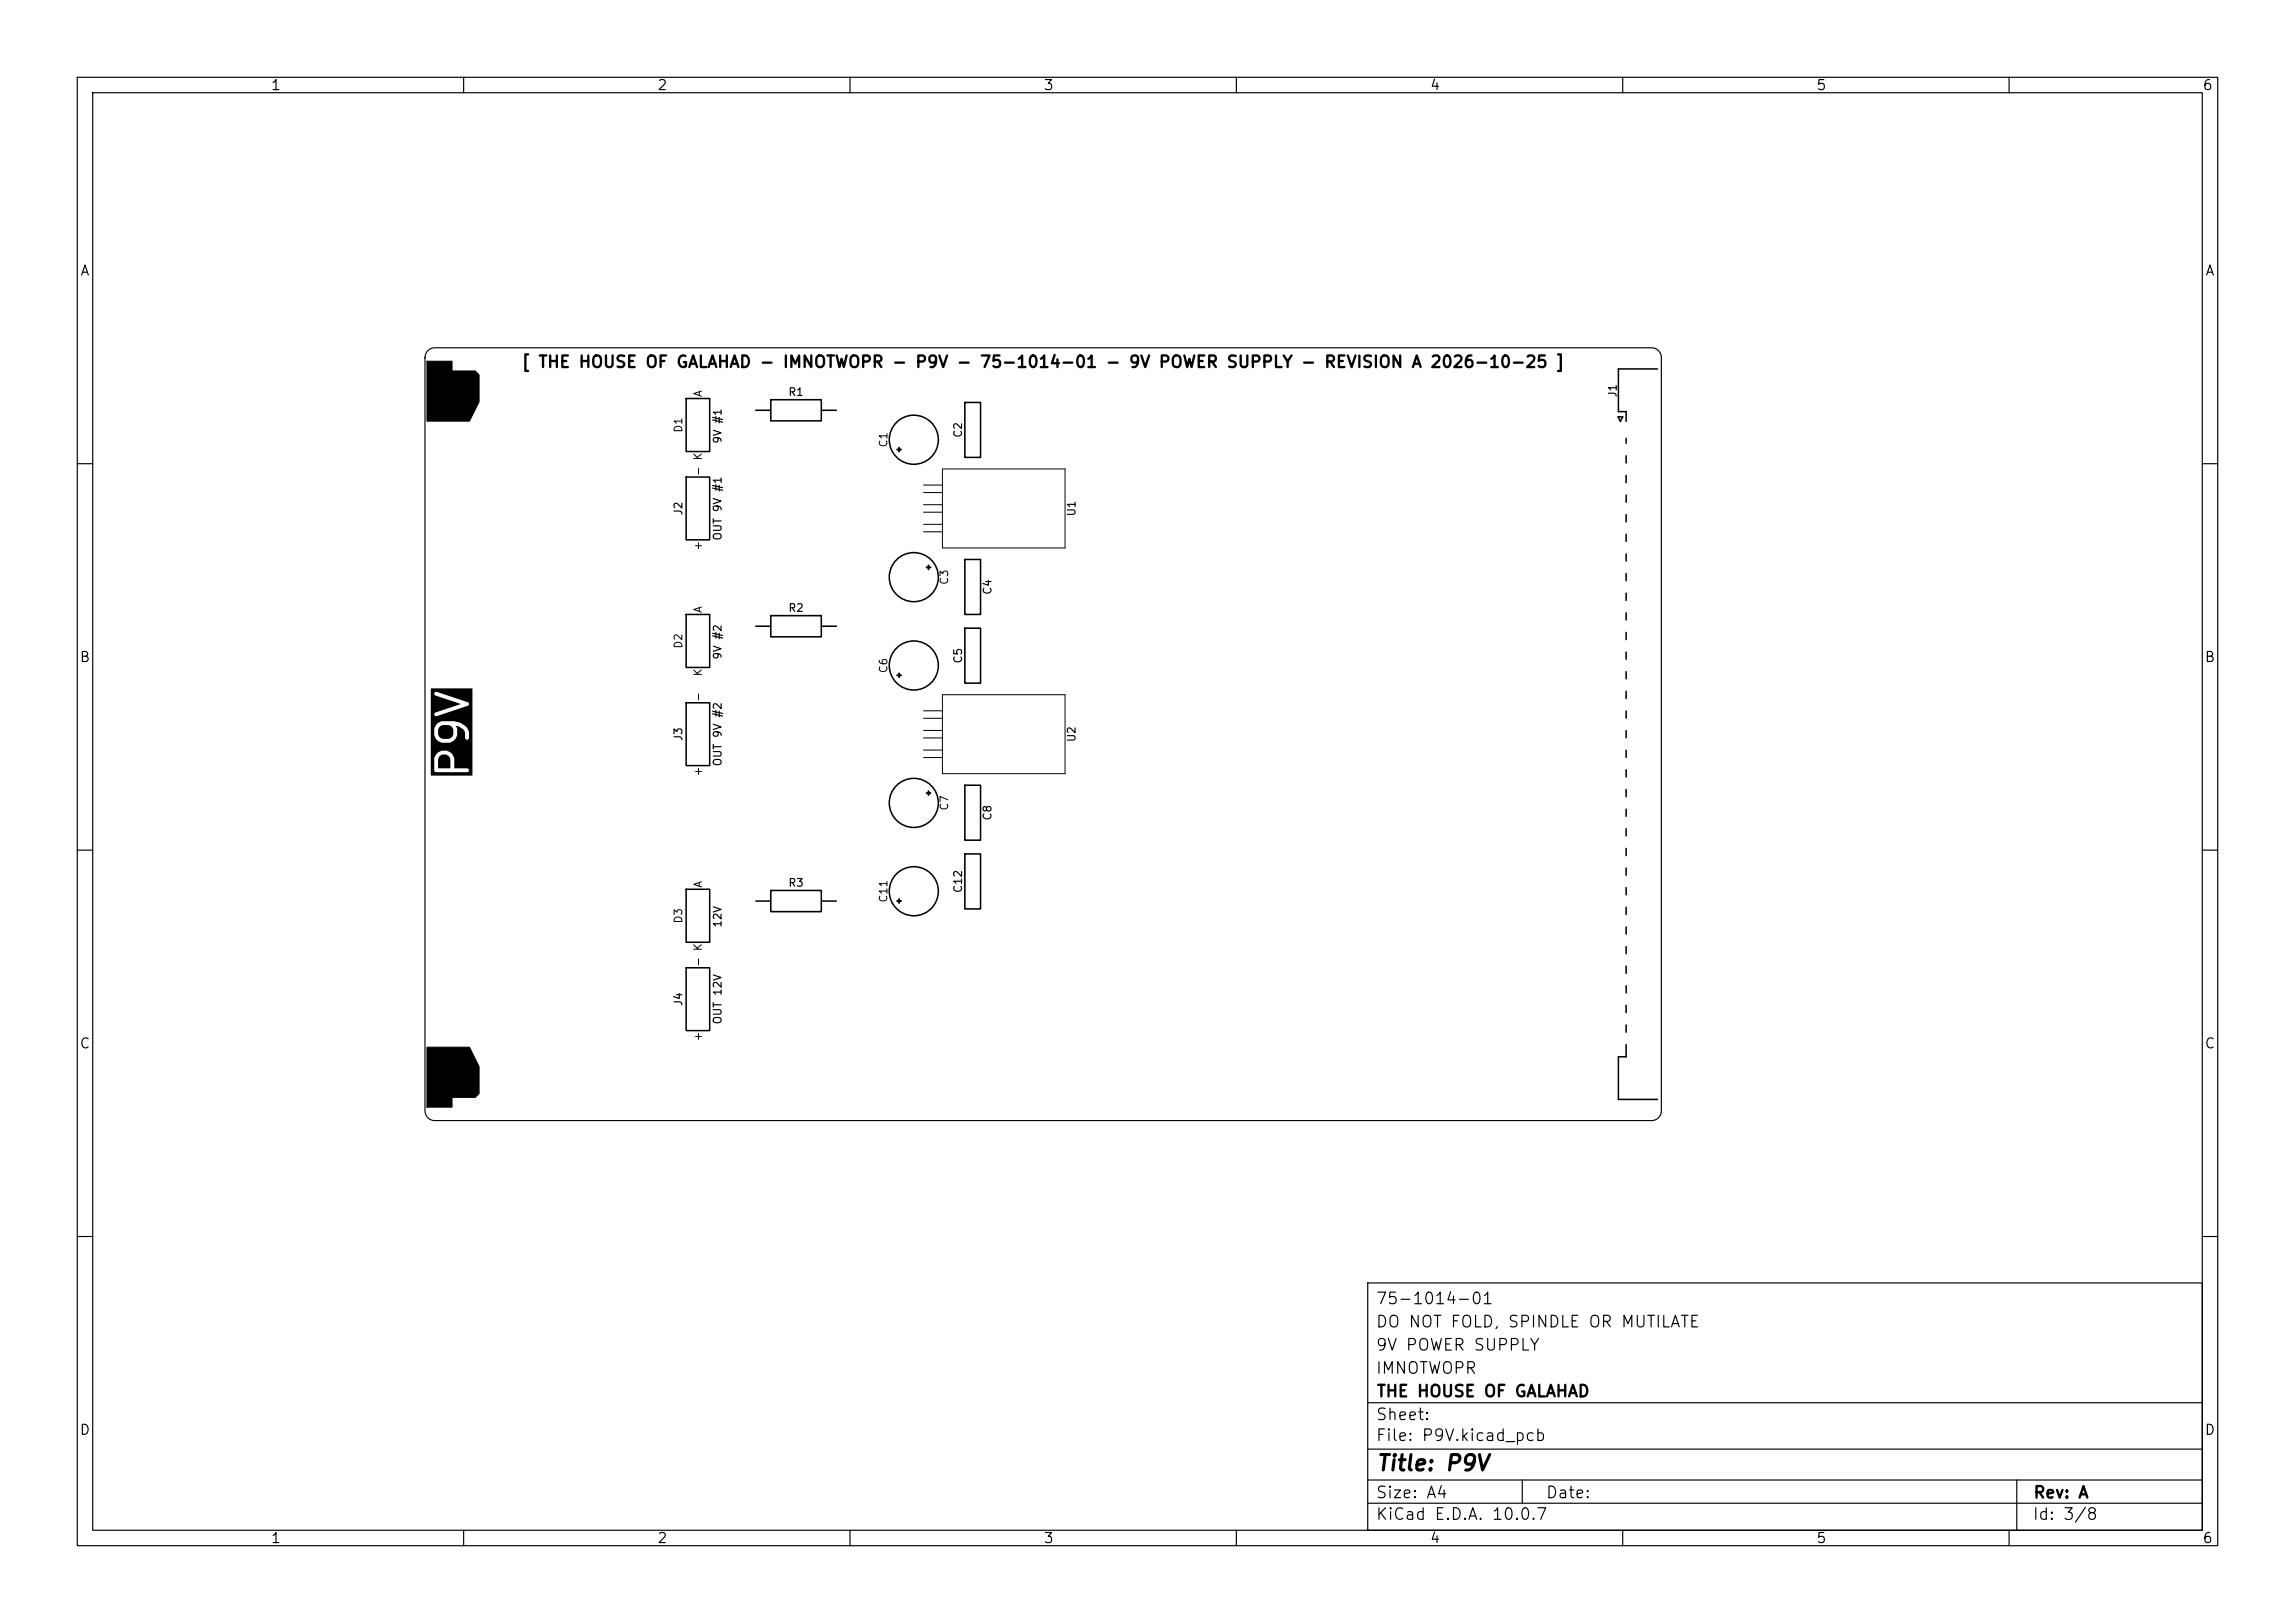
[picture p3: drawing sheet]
<svg xmlns="http://www.w3.org/2000/svg" width="297mm" height="210mm" viewBox="0 0 297 210" stroke-linecap="round" stroke-linejoin="round" font-family="sans-serif">
<defs><g id="words">
<text font-size="2" x="178" y="190.8">Title: P9V</text>
<g font-size="1.5">
<text x="67.4" y="47.9">[ THE HOUSE OF GALAHAD - IMNOTWOPR - P9V - 75-1014-01 - 9V POWER SUPPLY - REVISION A 2026-10-25 ]</text>
<text x="178" y="172.1">DO NOT FOLD, SPINDLE OR MUTILATE</text>
<text x="178" y="169.1">75-1014-01</text>
<text x="178" y="178.1">IMNOTWOPR</text>
<text x="178" y="175.1">9V POWER SUPPLY</text>
<text x="178" y="184.1">Sheet:</text>
<text x="178" y="181.1">THE HOUSE OF GALAHAD</text>
<text x="178" y="186.8">File: P9V.kicad_pcb</text>
<text x="178" y="197">KiCad E.D.A. 10.0.7</text>
<text x="178" y="194.2">Size: A4</text>
<text x="200" y="194.2">Date:</text>
<text x="263" y="197">Id: 3/8</text>
<text x="263" y="194.2">Rev: A</text>
</g>
<g font-size="1.3">
<text x="35" y="12">1</text>
<text x="85" y="12">2</text>
<text x="135" y="12">3</text>
<text x="185" y="12">4</text>
<text x="235" y="12">5</text>
<text x="285" y="12">6</text>
<text x="10.3" y="36">A</text>
<text x="285.3" y="36">A</text>
<text x="10.2" y="86">B</text>
<text x="285.2" y="86">B</text>
<text x="10.2" y="136">C</text>
<text x="285.2" y="136">C</text>
<text x="10.2" y="186">D</text>
<text x="285.2" y="186">D</text>
<text x="35" y="200">1</text>
<text x="85" y="200">2</text>
<text x="135" y="200">3</text>
<text x="185" y="200">4</text>
<text x="235" y="200">5</text>
<text x="285" y="200">6</text>
</g>
<g font-size="1">
<text x="91.1" y="51.5" transform="rotate(-90 91.1 51.5)">A</text>
<text x="101.9" y="51.5">R1</text>
<text x="209.5" y="51.5" transform="rotate(-90 209.5 51.5)">J1</text>
<text x="88.5" y="56.1" transform="rotate(-90 88.5 56.1)">D1</text>
<text x="93.6" y="57.5" transform="rotate(-90 93.6 57.5)">9V #1</text>
<text x="115.1" y="58" transform="rotate(-90 115.1 58)">C1</text>
<text x="124.7" y="56.7" transform="rotate(-90 124.7 56.7)">C2</text>
<text x="91.1" y="61.7" transform="rotate(-90 91.1 61.7)">- K</text>
<text x="88.5" y="66.8" transform="rotate(-90 88.5 66.8)">J2</text>
<text x="91.1" y="71.3" transform="rotate(-90 91.1 71.3)">+</text>
<text x="93.6" y="70" transform="rotate(-90 93.6 70)">OUT 9V #1</text>
<text x="139.4" y="66.9" transform="rotate(-90 139.4 66.9)">U1</text>
<text x="123" y="75.8" transform="rotate(-90 123 75.8)">C3</text>
<text x="128.6" y="77" transform="rotate(-90 128.6 77)">C4</text>
<text x="91.1" y="79.4" transform="rotate(-90 91.1 79.4)">A</text>
<text x="101.9" y="79.4">R2</text>
<text x="88.5" y="84" transform="rotate(-90 88.5 84)">D2</text>
<text x="91.1" y="87.6" transform="rotate(-90 91.1 87.6)">K</text>
<text x="93.6" y="85.4" transform="rotate(-90 93.6 85.4)">9V #2</text>
<text x="115.1" y="87.2" transform="rotate(-90 115.1 87.2)">C6</text>
<text x="124.7" y="85.9" transform="rotate(-90 124.7 85.9)">C5</text>
<text x="88.5" y="96" transform="rotate(-90 88.5 96)">J3</text>
<text x="91.1" y="90.9" transform="rotate(-90 91.1 90.9)">-</text>
<text x="91.1" y="100.5" transform="rotate(-90 91.1 100.5)">+</text>
<text x="93.6" y="99.2" transform="rotate(-90 93.6 99.2)">OUT 9V #2</text>
<text x="139.4" y="96.1" transform="rotate(-90 139.4 96.1)">U2</text>
<text x="123" y="105" transform="rotate(-90 123 105)">C7</text>
<text x="128.6" y="106.3" transform="rotate(-90 128.6 106.3)">C8</text>
<text x="88.5" y="119.6" transform="rotate(-90 88.5 119.6)">D3</text>
<text x="91.1" y="115" transform="rotate(-90 91.1 115)">A</text>
<text x="101.9" y="115">R3</text>
<text x="115.1" y="116.9" transform="rotate(-90 115.1 116.9)">C11</text>
<text x="124.7" y="115.6" transform="rotate(-90 124.7 115.6)">C12</text>
<text x="91.1" y="125.2" transform="rotate(-90 91.1 125.2)">- K</text>
<text x="93.6" y="120.1" transform="rotate(-90 93.6 120.1)">12V</text>
<text x="88.5" y="130.3" transform="rotate(-90 88.5 130.3)">J4</text>
<text x="91.1" y="134.8" transform="rotate(-90 91.1 134.8)">+</text>
<text x="93.6" y="132.6" transform="rotate(-90 93.6 132.6)">OUT 12V</text>
</g>
</g></defs>
<g fill="none" stroke="#000" stroke-width=".15">
<path d="M10 10h277v190h-277zM12 12h273v186h-273zM60 10v2M110 10v2M160 10v2M210 10v2M260 10v2M55.4 45.4l.3-.3 .6-.1h157.4a1.27 1.27 0 0 1 1.3 1.3v97.4a1.27 1.27 0 0 1-1.3 1.3h-157.4a1.27 1.27 0 0 1-1.3-1.3v-97.4l.1-.6zM10 60h2M285 60h2M10 110h2M285 110h2"/>
<path d="M10 160h2M177 166h108v32h-108zM285 160h2M60 198v2M110 198v2M160 198v2M177 194.5h108M177 191.5h108M177 187.5h108M177 181.5h108M197 191.5v3M210 198v2"/>
<path d="M260 198v2M261 191.5v6.5"/>
</g>
<path d="M55.3 46.7h3.2v1.3h3l.5 .5v3.5l-1.3 2.5h-5.4zM56.8 97.9a.83 .83 0 0 1 1.5 .3v1.2h-1.6v-1.2zM56.8 94.1l.5-.3h.8l.3 .2 .3 .4v.6l-.2 .3-.4 .3h-.8l-.3-.1-.3-.5v-.6zM55.7 89.1h5.4v11.3h-5.4v-2.3h.5v1.6l.2 .2h4a.25 .25 0 0 0 .3-.2 .25 .25 0 0 0-.3-.3h-1.6v-1.4l-.5-.6-.5-.3-.7 .1-.6 .4-.3 .5h-.5v-3.8h.5v.9l.2 .4 .3 .3 .5 .2h1l.5-.3 .5-.6v-.9l-.2-.4a1.28 1.28 0 0 1 1.2 1.6 .25 .25 0 0 0 .3 .2 .25 .25 0 0 0 .2-.2v-.8l-.3-.5-.8-.7-.8-.2h-1.7l-.6 .5-.3 .5h-.5v-4.6h.5l.2 .3 3.2 1.1-3.2 1.1a.25 .25 0 0 0-.2 .3 .25 .25 0 0 0 .3 .2l4-1.4 .2-.1v-.2l-.2-.1-4-1.4-.2 .1-.1 .1h-.5zM55.3 135.5h5.4l1.3 2.5v3.5l-.5 .5h-3v1.3h-3.2z" fill="#000"/>
<g fill="none" stroke="#000" stroke-width=".2">
<path d="M88.8 51.6h3v6.8h-3zM97.8 53.1h1.9M99.8 51.7h6.5v2.8h-6.5zM106.3 53.1h1.9M124.9 52.1h2v7.1h-2zM209.4 53.9h.6l-.3 .6zM210.4 56.7v.7M210.4 59v.9M214.5 47.7h-5.1v5.6h1v1.2M88.8 61.7h3v8.2h-3zM88.8 79.5h3v6.9h-3zM99.8 79.7h6.5v2.7h-6.5z"/>
<path d="M124.9 72.4h2v7.1h-2zM210.4 61.5v.9M210.4 64.1v.9M210.4 66.6v.9M210.4 69.1v1M210.4 71.7v.9M210.4 74.2v.9M210.4 76.8v.9M210.4 79.3v.9M88.8 90.9h3v8.2h-3zM97.8 81h1.9M106.3 81h1.9"/>
<path d="M124.9 81.3h2v7.1h-2zM210.4 81.8v1M210.4 84.4v.9M210.4 86.9v.9M210.4 89.5v.9M210.4 92v.9M210.4 94.5v1M210.4 97.1v.9M210.4 99.6v.9M88.8 115.1h3v6.8h-3zM97.8 116.6h1.9M99.8 115.2h6.5v2.8h-6.5z"/>
<path d="M106.3 116.6h1.9M124.9 101.6h2v7.1h-2zM124.9 110.5h2v7.1h-2zM210.4 102.2v.9M210.4 104.7v.9M210.4 107.2v1M210.4 109.8v.9M210.4 112.3v.9M210.4 114.9v.9M210.4 117.4v.9M210.4 119.9v1M88.8 125.2h3v8.2h-3z"/>
<path d="M210.4 135.2v1.5h-1v5.6h5.1M210.4 122.5v.9M210.4 125v.9M210.4 127.6v.9M210.4 130.1v.9M210.4 132.6v1"/>
<circle cx="118.3" cy="56.9" r="3.2"/>
<circle cx="118.3" cy="74.7" r="3.2"/>
<circle cx="118.3" cy="86.1" r="3.2"/>
<circle cx="118.3" cy="115.3" r="3.2"/>
<circle cx="118.3" cy="103.9" r="3.2"/>
</g>
<g fill="none" stroke="#000" stroke-width=".13">
<path d="M55.3 46.7h3.2v1.3h3l.5 .5v3.5l-1.3 2.5h-5.4zM119.5 62.8h2.5M119.5 63.7h2.5M119.5 65.3h2.5M119.5 66.3h2.5M119.5 67.8h2.5M119.5 68.8h2.5M122 60.7h15.8v10.2h-15.8zM119.5 92h2.5M119.5 92.9h2.5M119.5 94.5h2.5M119.5 95.5h2.5"/>
<path d="M119.5 97.1h2.5M119.5 98h2.5M122 89.9h15.8v10.2h-15.8zM55.3 135.5h5.4l1.3 2.5v3.5l-.5 .5h-3v1.3h-3.2z"/>
</g>
<path d="M116.1 58.2h.5M116.4 57.9v.5M119.9 73.4h.5M120.2 73.2v.5M116.1 87.4h.5M116.4 87.1v.5M116.1 116.6h.5M116.4 116.3v.5M119.9 102.6h.5M120.2 102.4v.5" fill="none" stroke="#000" stroke-width=".25"/>
<use href="#words"/>
</svg>
